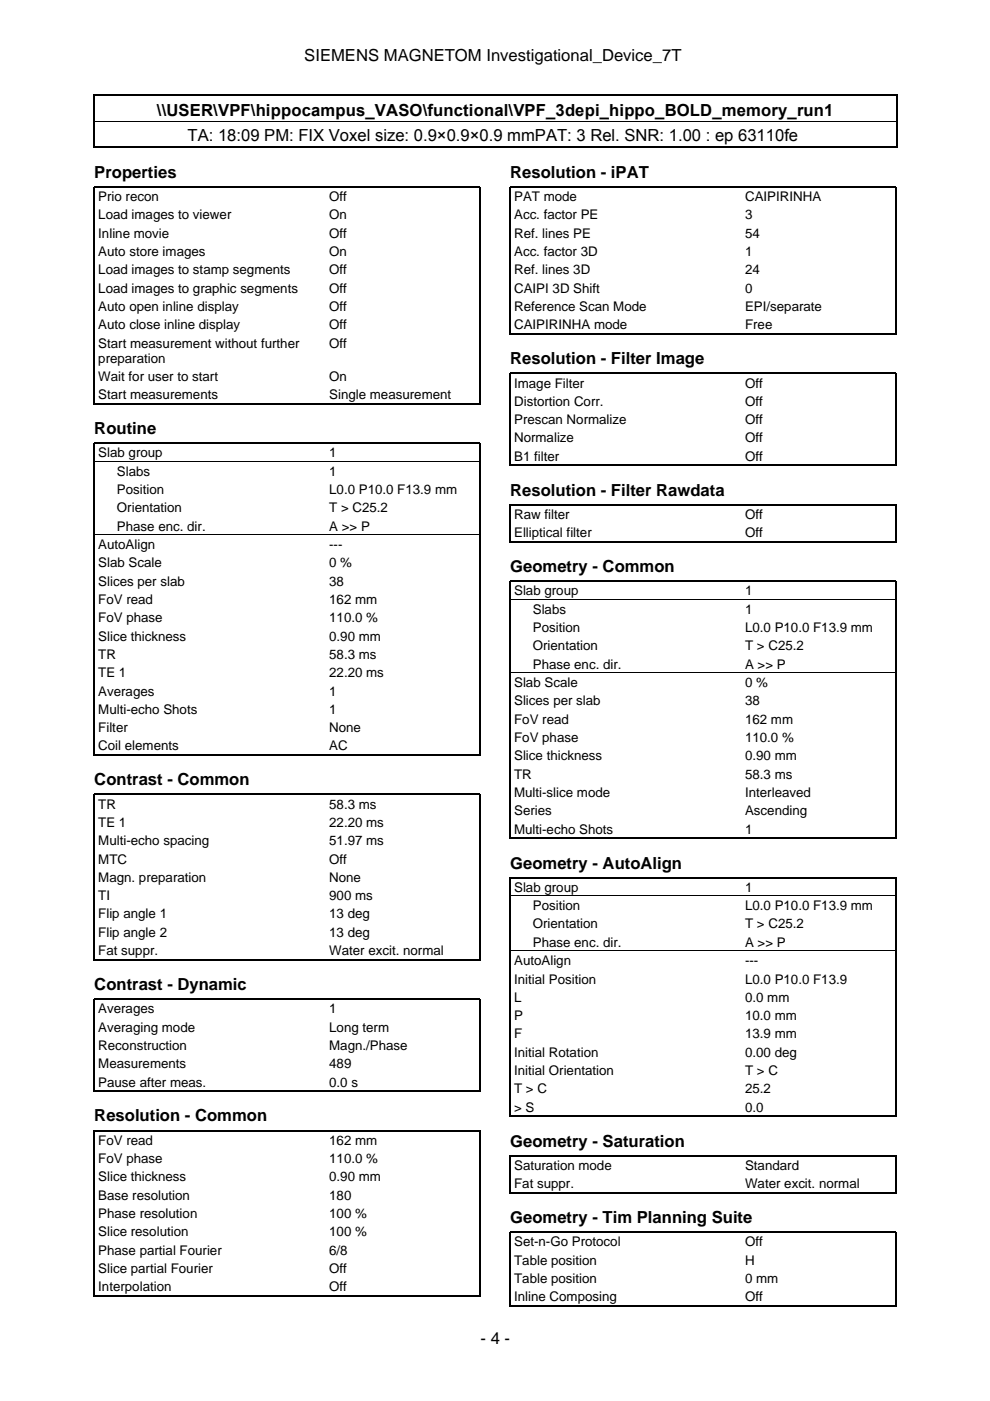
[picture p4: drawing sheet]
<svg xmlns="http://www.w3.org/2000/svg" width="210mm" height="297mm" viewBox="0 0 210 297" stroke-linecap="round" stroke-linejoin="round" font-family="sans-serif">
<defs><g id="words">
<g font-size="3.5">
<text x="64.5" y="12.9">SIEMENS MAGNETOM Investigational_Device_7T</text>
<text x="33.3" y="24.6">\\USER\VPF\hippocampus_VASO\functional\VPF_3depi_hippo_BOLD_memory_run1</text>
<text x="39.8" y="29.9">TA: 18:09 PM: FIX Voxel size: 0.9×0.9×0.9 mmPAT: 3 Rel. SNR: 1.00 : ep 63110fe</text>
<text x="20" y="37.7">Properties</text>
<text x="108.2" y="37.7">Resolution - iPAT</text>
<text x="108.2" y="77.2">Resolution - Filter Image</text>
<text x="20" y="92">Routine</text>
<text x="108.2" y="105.1">Resolution - Filter Rawdata</text>
<text x="108.2" y="121.3">Geometry - Common</text>
<text x="20" y="166.5">Contrast - Common</text>
<text x="108.2" y="184.1">Geometry - AutoAlign</text>
<text x="20" y="209.9">Contrast - Dynamic</text>
<text x="20" y="237.8">Resolution - Common</text>
<text x="108.2" y="243.1">Geometry - Saturation</text>
<text x="108.2" y="259.3">Geometry - Tim Planning Suite</text>
<text x="101.9" y="284.9">- 4 -</text>
</g>
<g font-size="2.8">
<text x="20.8" y="42.6">Prio recon</text>
<text x="20.8" y="46.5">Load images to viewer</text>
<text x="69.8" y="42.6">Off</text>
<text x="69.8" y="46.5">On</text>
<text x="109" y="42.6">PAT mode</text>
<text x="109" y="46.5">Acc. factor PE</text>
<text x="158" y="42.6">CAIPIRINHA</text>
<text x="158" y="46.5">3</text>
<text x="20.8" y="50.4">Inline movie</text>
<text x="69.8" y="50.4">Off</text>
<text x="109" y="50.4">Ref. lines PE</text>
<text x="158" y="50.4">54</text>
<text x="20.8" y="54.3">Auto store images</text>
<text x="20.8" y="58.2">Load images to stamp segments</text>
<text x="69.8" y="54.3">On</text>
<text x="69.8" y="58.2">Off</text>
<text x="109" y="54.3">Acc. factor 3D</text>
<text x="109" y="58.2">Ref. lines 3D</text>
<text x="158" y="54.3">1</text>
<text x="158" y="58.2">24</text>
<text x="20.8" y="62.1">Load images to graphic segments</text>
<text x="20.8" y="65.9">Auto open inline display</text>
<text x="69.8" y="62.1">Off</text>
<text x="69.8" y="65.9">Off</text>
<text x="109" y="62.1">CAIPI 3D Shift</text>
<text x="109" y="65.9">Reference Scan Mode</text>
<text x="158" y="62.1">0</text>
<text x="158" y="65.9">EPI/separate</text>
<text x="20.8" y="69.8">Auto close inline display</text>
<text x="69.8" y="69.8">Off</text>
<text x="109" y="69.8">CAIPIRINHA mode</text>
<text x="158" y="69.8">Free</text>
<text x="20.8" y="73.7">Start measurement without further</text>
<text x="20.8" y="76.9">preparation</text>
<text x="69.8" y="73.7">Off</text>
<text x="20.8" y="80.7">Wait for user to start</text>
<text x="69.8" y="80.7">On</text>
<text x="109" y="82.2">Image Filter</text>
<text x="158" y="82.2">Off</text>
<text x="20.8" y="84.6">Start measurements</text>
<text x="69.8" y="84.6">Single measurement</text>
<text x="109" y="86">Distortion Corr.</text>
<text x="109" y="89.9">Prescan Normalize</text>
<text x="158" y="86">Off</text>
<text x="158" y="89.9">Off</text>
<text x="109" y="93.8">Normalize</text>
<text x="158" y="93.8">Off</text>
<text x="20.8" y="97">Slab group</text>
<text x="24.8" y="100.9">Slabs</text>
<text x="69.8" y="97">1</text>
<text x="69.8" y="100.9">1</text>
<text x="109" y="97.7">B1 filter</text>
<text x="158" y="97.7">Off</text>
<text x="24.8" y="104.8">Position</text>
<text x="69.8" y="104.8">L0.0 P10.0 F13.9 mm</text>
<text x="24.8" y="108.6">Orientation</text>
<text x="24.8" y="112.5">Phase enc. dir.</text>
<text x="69.8" y="108.6">T &gt; C25.2</text>
<text x="69.8" y="112.5">A &gt;&gt; P</text>
<text x="109" y="110">Raw filter</text>
<text x="109" y="113.9">Elliptical filter</text>
<text x="158" y="110">Off</text>
<text x="158" y="113.9">Off</text>
<text x="20.8" y="116.4">AutoAlign</text>
<text x="69.8" y="116.4">---</text>
<text x="20.8" y="120.3">Slab Scale</text>
<text x="20.8" y="124.2">Slices per slab</text>
<text x="69.8" y="120.3">0 %</text>
<text x="69.8" y="124.2">38</text>
<text x="20.8" y="128.1">FoV read</text>
<text x="20.8" y="131.9">FoV phase</text>
<text x="69.8" y="128.1">162 mm</text>
<text x="69.8" y="131.9">110.0 %</text>
<text x="109" y="126.3">Slab group</text>
<text x="113" y="130.2">Slabs</text>
<text x="158" y="126.3">1</text>
<text x="158" y="130.2">1</text>
<text x="20.8" y="135.8">Slice thickness</text>
<text x="69.8" y="135.8">0.90 mm</text>
<text x="113" y="134">Position</text>
<text x="113" y="137.9">Orientation</text>
<text x="158" y="134">L0.0 P10.0 F13.9 mm</text>
<text x="158" y="137.9">T &gt; C25.2</text>
<text x="20.8" y="139.7">TR</text>
<text x="20.8" y="143.6">TE 1</text>
<text x="69.8" y="139.7">58.3 ms</text>
<text x="69.8" y="143.6">22.20 ms</text>
<text x="113" y="141.8">Phase enc. dir.</text>
<text x="158" y="141.8">A &gt;&gt; P</text>
<text x="20.8" y="147.5">Averages</text>
<text x="69.8" y="147.5">1</text>
<text x="109" y="145.7">Slab Scale</text>
<text x="109" y="149.6">Slices per slab</text>
<text x="158" y="145.7">0 %</text>
<text x="158" y="149.6">38</text>
<text x="20.8" y="151.3">Multi-echo Shots</text>
<text x="20.8" y="155.2">Filter</text>
<text x="69.8" y="151.3">1</text>
<text x="69.8" y="155.2">None</text>
<text x="109" y="153.5">FoV read</text>
<text x="158" y="153.5">162 mm</text>
<text x="20.8" y="159.1">Coil elements</text>
<text x="69.8" y="159.1">AC</text>
<text x="109" y="157.3">FoV phase</text>
<text x="109" y="161.2">Slice thickness</text>
<text x="158" y="157.3">110.0 %</text>
<text x="158" y="161.2">0.90 mm</text>
<text x="109" y="165.1">TR</text>
<text x="158" y="165.1">58.3 ms</text>
<text x="20.8" y="171.4">TR</text>
<text x="69.8" y="171.4">58.3 ms</text>
<text x="109" y="169">Multi-slice mode</text>
<text x="109" y="172.9">Series</text>
<text x="158" y="169">Interleaved</text>
<text x="158" y="172.9">Ascending</text>
<text x="20.8" y="175.3">TE 1</text>
<text x="20.8" y="179.2">Multi-echo spacing</text>
<text x="69.8" y="175.3">22.20 ms</text>
<text x="69.8" y="179.2">51.97 ms</text>
<text x="109" y="176.7">Multi-echo Shots</text>
<text x="158" y="176.7">1</text>
<text x="20.8" y="183.1">MTC</text>
<text x="69.8" y="183.1">Off</text>
<text x="20.8" y="187">Magn. preparation</text>
<text x="20.8" y="190.9">TI</text>
<text x="69.8" y="187">None</text>
<text x="69.8" y="190.9">900 ms</text>
<text x="109" y="189.1">Slab group</text>
<text x="158" y="189.1">1</text>
<text x="20.8" y="194.7">Flip angle 1</text>
<text x="69.8" y="194.7">13 deg</text>
<text x="113" y="193">Position</text>
<text x="113" y="196.8">Orientation</text>
<text x="158" y="193">L0.0 P10.0 F13.9 mm</text>
<text x="158" y="196.8">T &gt; C25.2</text>
<text x="20.8" y="198.6">Flip angle 2</text>
<text x="20.8" y="202.5">Fat suppr.</text>
<text x="69.8" y="198.6">13 deg</text>
<text x="69.8" y="202.5">Water excit. normal</text>
<text x="113" y="200.7">Phase enc. dir.</text>
<text x="158" y="200.7">A &gt;&gt; P</text>
<text x="109" y="204.6">AutoAlign</text>
<text x="109" y="208.5">Initial Position</text>
<text x="158" y="204.6">---</text>
<text x="158" y="208.5">L0.0 P10.0 F13.9</text>
<text x="20.8" y="214.8">Averages</text>
<text x="69.8" y="214.8">1</text>
<text x="109" y="212.4">L</text>
<text x="158" y="212.4">0.0 mm</text>
<text x="20.8" y="218.7">Averaging mode</text>
<text x="69.8" y="218.7">Long term</text>
<text x="109" y="216.3">P</text>
<text x="109" y="220.2">F</text>
<text x="158" y="216.3">10.0 mm</text>
<text x="158" y="220.2">13.9 mm</text>
<text x="20.8" y="222.6">Reconstruction</text>
<text x="20.8" y="226.5">Measurements</text>
<text x="69.8" y="222.6">Magn./Phase</text>
<text x="69.8" y="226.5">489</text>
<text x="109" y="224">Initial Rotation</text>
<text x="109" y="227.9">Initial Orientation</text>
<text x="158" y="224">0.00 deg</text>
<text x="158" y="227.9">T &gt; C</text>
<text x="20.8" y="230.4">Pause after meas.</text>
<text x="69.8" y="230.4">0.0 s</text>
<text x="109" y="231.8">T &gt; C</text>
<text x="158" y="231.8">25.2</text>
<text x="109" y="235.7">&gt; S</text>
<text x="158" y="235.7">0.0</text>
<text x="20.8" y="242.7">FoV read</text>
<text x="69.8" y="242.7">162 mm</text>
<text x="20.8" y="246.6">FoV phase</text>
<text x="20.8" y="250.5">Slice thickness</text>
<text x="69.8" y="246.6">110.0 %</text>
<text x="69.8" y="250.5">0.90 mm</text>
<text x="109" y="248">Saturation mode</text>
<text x="109" y="251.9">Fat suppr.</text>
<text x="158" y="248">Standard</text>
<text x="158" y="251.9">Water excit. normal</text>
<text x="20.8" y="254.4">Base resolution</text>
<text x="69.8" y="254.4">180</text>
<text x="20.8" y="258.2">Phase resolution</text>
<text x="20.8" y="262.1">Slice resolution</text>
<text x="69.8" y="258.2">100 %</text>
<text x="69.8" y="262.1">100 %</text>
<text x="20.8" y="266">Phase partial Fourier</text>
<text x="20.8" y="269.9">Slice partial Fourier</text>
<text x="69.8" y="266">6/8</text>
<text x="69.8" y="269.9">Off</text>
<text x="109" y="264.3">Set-n-Go Protocol</text>
<text x="109" y="268.1">Table position</text>
<text x="158" y="264.3">Off</text>
<text x="158" y="268.1">H</text>
<text x="20.8" y="273.8">Interpolation</text>
<text x="69.8" y="273.8">Off</text>
<text x="109" y="272">Table position</text>
<text x="109" y="275.9">Inline Composing</text>
<text x="158" y="272">0 mm</text>
<text x="158" y="275.9">Off</text>
</g>
</g></defs>
<g fill="none" stroke="#000" stroke-width=".26">
<path d="M19.9 20v11.3M20 20.2h170M20 31.2h170M190.1 20v11.3M108.2 70.9v-31.3h81.8v31.3M108.3 70.8h81.6M20 85.8v-46.2h81.8v46.2M20.1 85.6h81.6M108.2 98.8v-19.7h81.8v19.7M108.3 98.7h81.6M108.2 115v-8h81.8v8M108.3 114.9h81.6"/>
<path d="M20 160.2v-66.2h81.8v66.2M20.1 160.1h81.6M108.2 177.9v-54.7h81.8v54.7M108.3 177.7h81.6M20 203.6v-35.2h81.8v35.2M20.1 203.5h81.6M20 231.5v-19.7h81.8v19.7M20.1 231.4h81.6M108.2 236.8v-50.7h81.8v50.7M108.3 236.7h81.6M108.2 253v-8h81.8v8M108.3 252.9h81.6"/>
<path d="M20 274.9v-35.2h81.8v35.2M20.1 274.8h81.6M108.2 277v-15.8h81.8v15.8M108.3 276.9h81.6"/>
</g>
<path d="M20 25.7h170M20.1 97.8h81.6M20.1 113.4h81.6M108.3 127.1h81.6M108.3 142.7h81.6M108.3 190h81.6M108.3 201.6h81.6" fill="none" stroke="#000" stroke-width=".21"/>
<use href="#words"/>
</svg>
